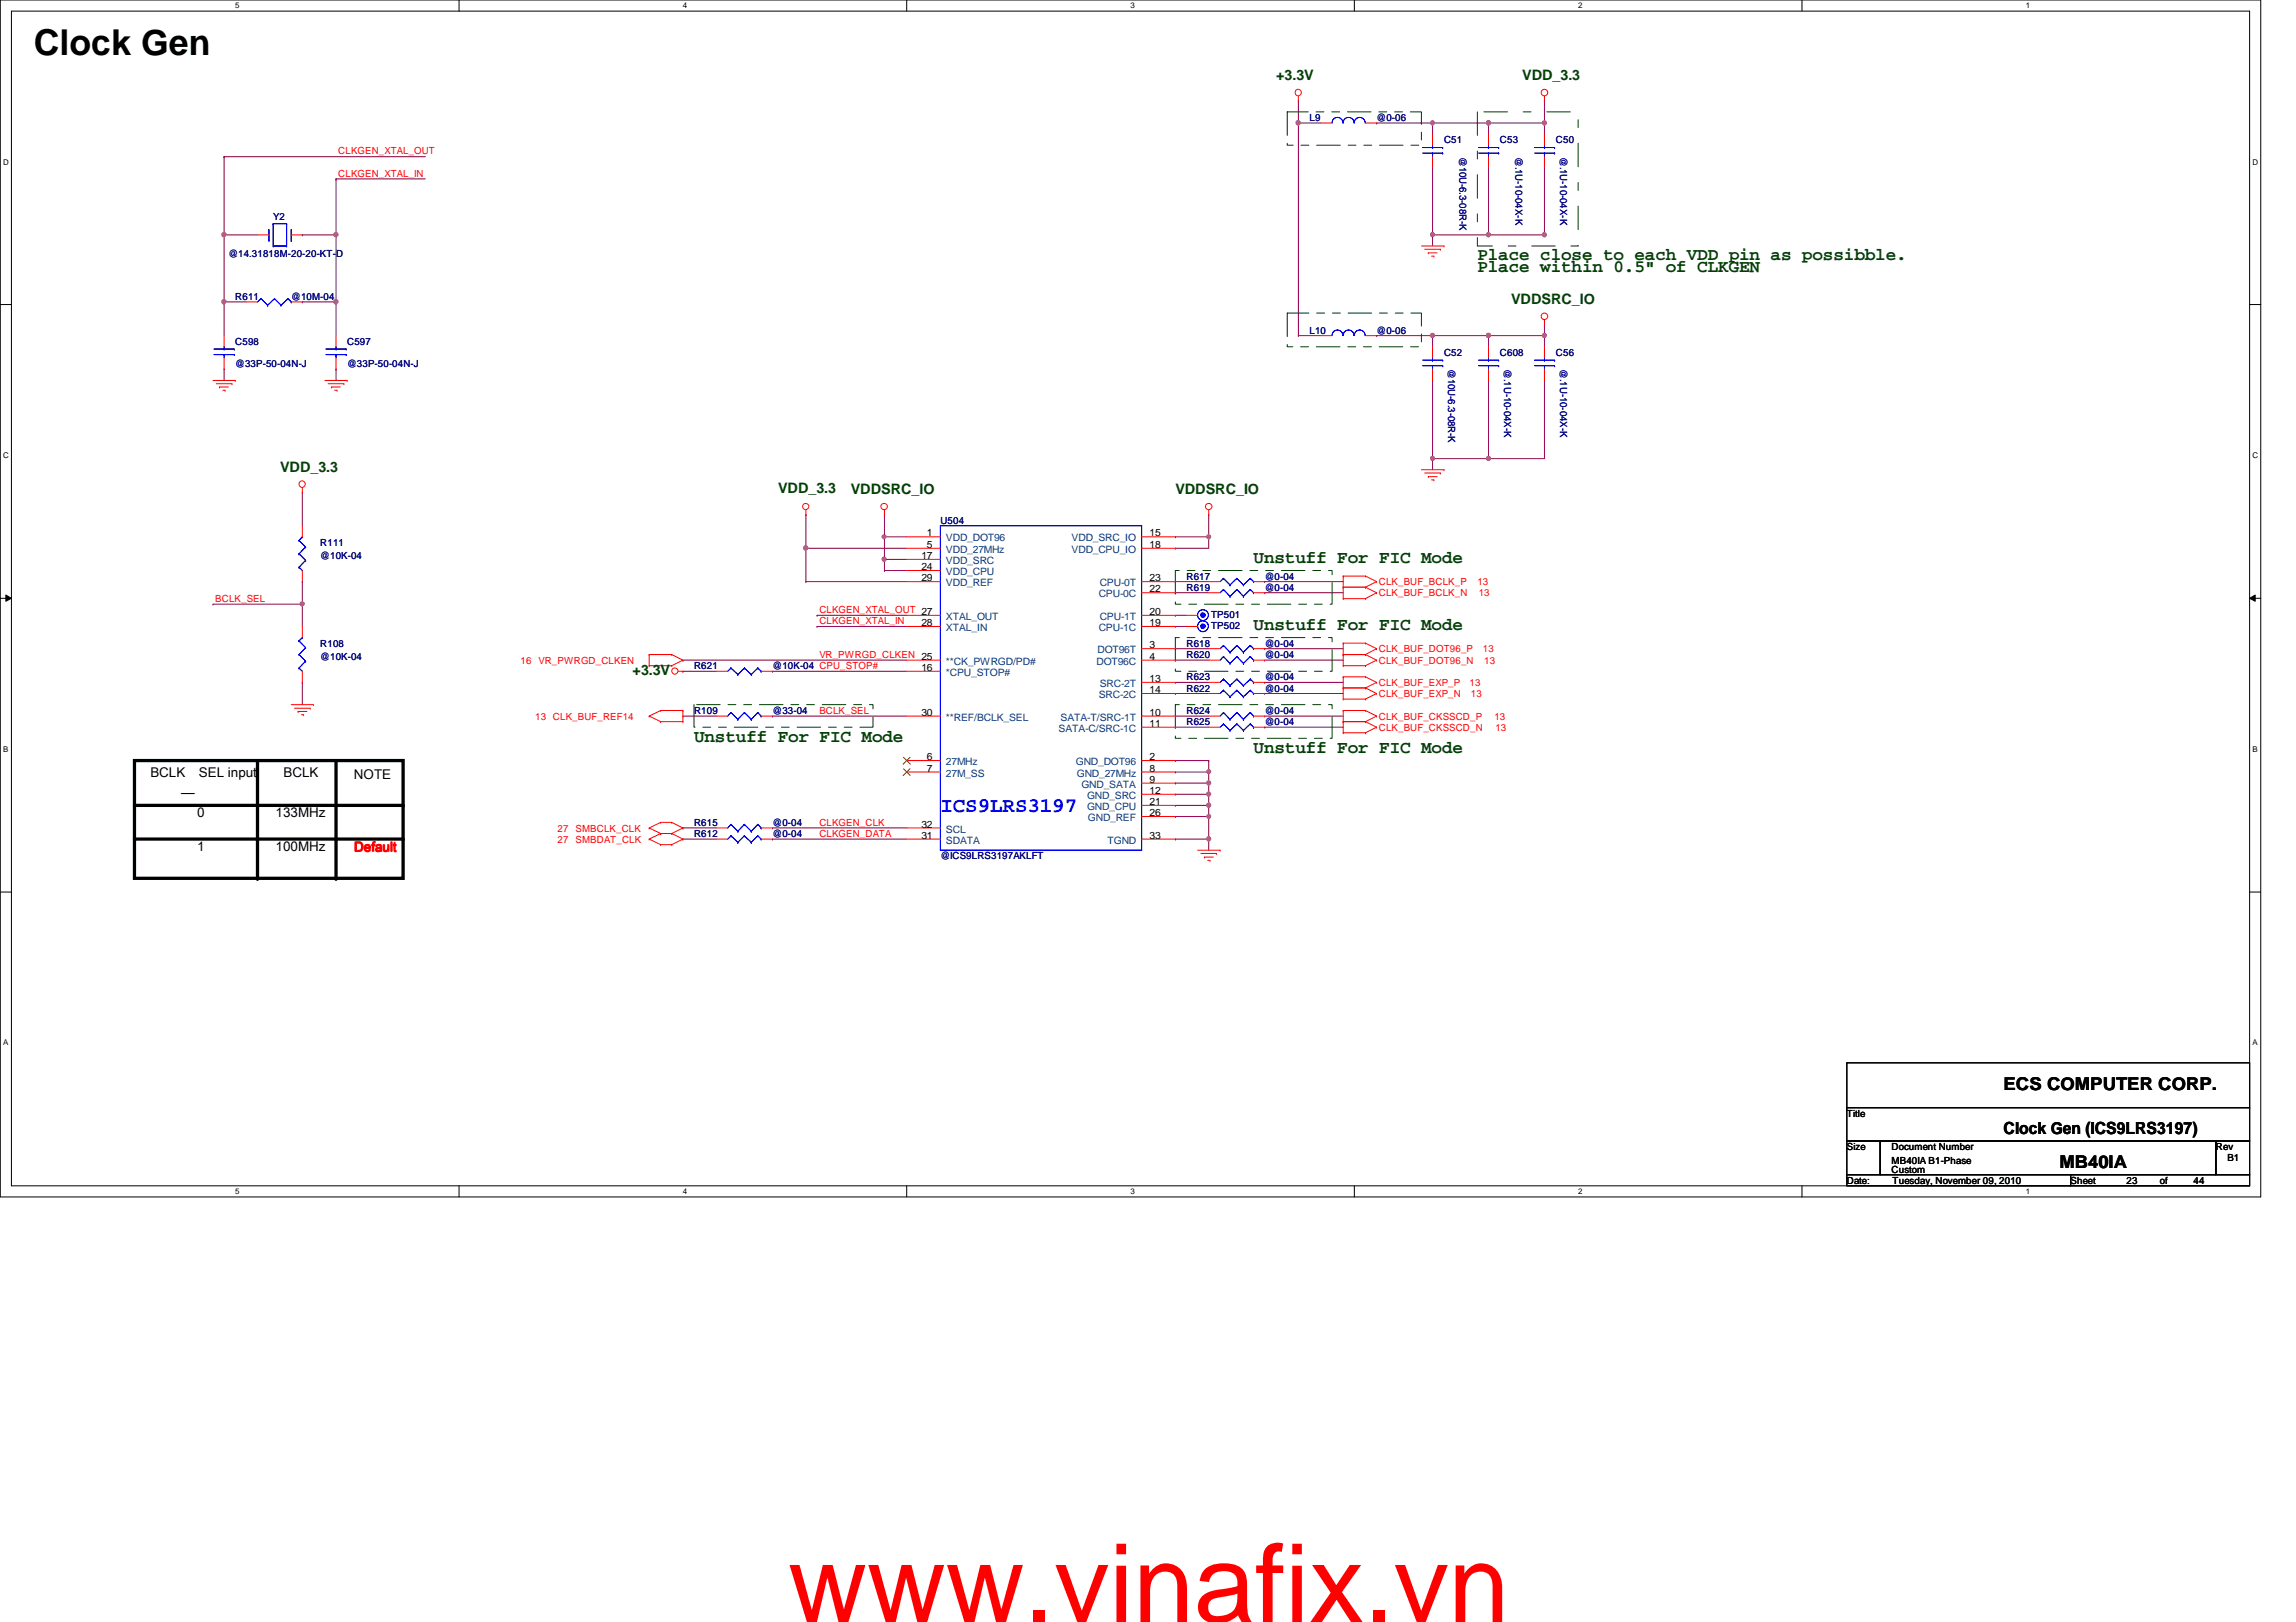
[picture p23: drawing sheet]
<svg xmlns="http://www.w3.org/2000/svg" width="297mm" height="210mm" viewBox="0 0 297 210" stroke-linecap="round" stroke-linejoin="round" font-family="sans-serif">
<defs><g id="words">
<text font-size="14.1" fill="#f00" x="102" y="209.9">www.vinafix.vn</text>
<text font-size="4.6" x="4.4" y="7.2">Clock Gen</text>
<text font-size="2.7" fill="#00f" x="121.7" y="105.1">ICS9LRS3197</text>
<g font-size="2.3" fill="#004000">
<text x="191.1" y="35.1">Place within 0.5&quot; of CLKGEN</text>
<text x="191.1" y="33.7">Place close to each VDD pin as possibble.</text>
<text x="162.2" y="72.8">Unstuff For FIC Mode</text>
<text x="162.2" y="81.5">Unstuff For FIC Mode</text>
<text x="89.8" y="96">Unstuff For FIC Mode</text>
<text x="162.2" y="97.4">Unstuff For FIC Mode</text>
</g>
<g font-size="2.3">
<text x="259.2" y="141.1">ECS COMPUTER CORP.</text>
<text x="266.4" y="151.2">MB40IA</text>
</g>
<text font-size="2.2" x="259.2" y="146.8">Clock Gen (ICS9LRS3197)</text>
<g font-size="1.9" fill="#004000">
<text x="165.1" y="10.4">+3.3V</text>
<text x="196.9" y="10.4">VDD_3.3</text>
<text x="195.5" y="39.3">VDDSRC_IO</text>
<text x="36.2" y="61">VDD_3.3</text>
<text x="100.7" y="63.8">VDD_3.3</text>
<text x="110.1" y="63.9">VDDSRC_IO</text>
<text x="152.1" y="63.9">VDDSRC_IO</text>
<text x="81.8" y="87.4">+3.3V</text>
</g>
<g font-size="1.7">
<text x="19.4" y="100.6">BCLK</text>
<text x="25.7" y="100.6">SEL input</text>
<text x="36.7" y="100.6">BCLK</text>
<text x="45.8" y="100.8">NOTE</text>
<text x="25" y="102.8" transform="rotate(-90 25 102.8)">_</text>
<text x="25.5" y="105.8">0</text>
<text x="35.7" y="105.8">1</text>
<text x="36.6" y="105.8">33MHz</text>
<text x="25.5" y="110.2">1</text>
<text x="35.7" y="110.2">1</text>
<text x="36.6" y="110.2">00MHz</text>
</g>
<text font-size="1.7" fill="#f00" x="45.8" y="110.2">Default</text>
<g font-size="1.3" fill="#000080">
<text x="169.4" y="15.7">L9</text>
<text x="178.1" y="15.7">@0-06</text>
<text x="186.8" y="18.5">C51</text>
<text x="188.8" y="20.3" transform="rotate(90 188.8 20.3)">@10U-6.3-08R-K</text>
<text x="194.1" y="18.5">C53</text>
<text x="196" y="20.3" transform="rotate(90 196 20.3)">@.1U-10-04X-K</text>
<text x="201.3" y="18.5">C50</text>
<text x="201.8" y="20.3" transform="rotate(90 201.8 20.3)">@.1U-10-04X-K</text>
<text x="35.3" y="28.4">Y2</text>
<text x="29.5" y="33.3">@14.31818M-20-20-KT-D</text>
<text x="30.4" y="38.8">R611</text>
<text x="37.7" y="38.8">@10M-04</text>
<text x="30.4" y="44.6">C598</text>
<text x="30.4" y="47.5">@33P-50-04N-J</text>
<text x="44.9" y="44.6">C597</text>
<text x="44.9" y="47.5">@33P-50-04N-J</text>
<text x="169.4" y="43.2">L10</text>
<text x="178.1" y="43.2">@0-06</text>
<text x="186.8" y="46.1">C52</text>
<text x="187.4" y="47.8" transform="rotate(90 187.4 47.8)">@10U-6.3-08R-K</text>
<text x="194.1" y="46.1">C608</text>
<text x="194.6" y="47.8" transform="rotate(90 194.6 47.8)">@.1U-10-04X-K</text>
<text x="201.3" y="46.1">C56</text>
<text x="201.8" y="47.8" transform="rotate(90 201.8 47.8)">@.1U-10-04X-K</text>
<text x="41.4" y="70.7">R111</text>
<text x="121.7" y="67.8">U504</text>
<text x="41.4" y="72.4">@10K-04</text>
<text x="153.5" y="76.5">R619</text>
<text x="153.5" y="75">R617</text>
<text x="163.6" y="76.5">@0-04</text>
<text x="163.6" y="75">@0-04</text>
<text x="41.4" y="83.7">R108</text>
<text x="153.5" y="83.7">R618</text>
<text x="156.7" y="79.9">TP501</text>
<text x="156.7" y="81.4">TP502</text>
<text x="163.6" y="83.7">@0-04</text>
<text x="41.4" y="85.4">@10K-04</text>
<text x="89.8" y="86.6">R621</text>
<text x="99.9" y="86.6">@10K-04 CPU_STOP#</text>
<text x="153.5" y="89.5">R622</text>
<text x="153.5" y="85.1">R620</text>
<text x="153.5" y="88.1">R623</text>
<text x="163.6" y="89.5">@0-04</text>
<text x="163.6" y="85.1">@0-04</text>
<text x="163.6" y="88.1">@0-04</text>
<text x="89.8" y="92.4">R109</text>
<text x="99.9" y="92.4">@33-04</text>
<text x="153.5" y="93.9">R625</text>
<text x="153.5" y="92.4">R624</text>
<text x="163.6" y="93.9">@0-04</text>
<text x="163.6" y="92.4">@0-04</text>
<text x="89.8" y="106.8">R615</text>
<text x="99.9" y="106.8">@0-04</text>
<text x="89.8" y="108.3">R612</text>
<text x="99.9" y="108.3">@0-04</text>
<text x="121.7" y="111.2">@ICS9LRS3197AKLFT</text>
</g>
<g font-size="1.3" fill="#f00">
<text x="43.8" y="20">CLKGEN_XTAL_OUT</text>
<text x="43.8" y="22.9">CLKGEN_XTAL_IN</text>
<text x="27.9" y="77.9">BCLK_SEL</text>
<text x="178.4" y="77.2">CLK_BUF_BCLK_N</text>
<text x="178.4" y="75.7">CLK_BUF_BCLK_P</text>
<text x="191.1" y="75.7">13</text>
<text x="191.3" y="77.2">13</text>
<text x="106" y="79.3">CLKGEN_XTAL_OUT 27</text>
<text x="106" y="80.8">CLKGEN_XTAL_IN</text>
<text x="67.3" y="85.9">16</text>
<text x="69.7" y="85.9">VR_PWRGD_CLKEN</text>
<text x="106" y="85.1">VR_PWRGD_CLKEN 25</text>
<text x="178.4" y="84.4">CLK_BUF_DOT96_P</text>
<text x="178.4" y="85.9">CLK_BUF_DOT96_N</text>
<text x="178.4" y="88.8">CLK_BUF_EXP_P</text>
<text x="190.1" y="88.8">13</text>
<text x="191.9" y="84.4">13</text>
<text x="192" y="85.9">13</text>
<text x="69.3" y="93.1">13 CLK_BUF_REF14</text>
<text x="106" y="92.4">BCLK_SEL</text>
<text x="178.4" y="93.1">CLK_BUF_CKSSCD_P</text>
<text x="178.4" y="94.6">CLK_BUF_CKSSCD_N</text>
<text x="178.4" y="90.2">CLK_BUF_EXP_N</text>
<text x="190.3" y="90.2">13</text>
<text x="193.3" y="93.1">13</text>
<text x="193.5" y="94.6">13</text>
<text x="72.1" y="107.6">27</text>
<text x="74.5" y="107.6">SMBCLK_CLK</text>
<text x="106" y="106.8">CLKGEN_CLK</text>
<text x="72.1" y="109.1">27</text>
<text x="74.5" y="109.1">SMBDAT_CLK</text>
<text x="106" y="108.3">CLKGEN_DATA</text>
</g>
<g font-size="1.3">
<text x="119.9" y="69.4">1</text>
<text x="119.9" y="70.9">5</text>
<text x="148.7" y="69.4">15</text>
<text x="148.7" y="70.9">18</text>
<text x="119.2" y="72.3">17</text>
<text x="119.2" y="73.8">24</text>
<text x="119.2" y="75.2">29</text>
<text x="148.7" y="75.2">23</text>
<text x="148.7" y="76.7">22</text>
<text x="119.2" y="81">28</text>
<text x="148.7" y="79.6">20</text>
<text x="148.7" y="81">19</text>
<text x="148.7" y="83.9">3</text>
<text x="119.2" y="86.8">16</text>
<text x="148.7" y="85.4">4</text>
<text x="148.7" y="89.7">14</text>
<text x="148.7" y="88.3">13</text>
<text x="119.2" y="92.6">30</text>
<text x="148.7" y="94.1">11</text>
<text x="148.7" y="92.6">10</text>
<text x="119.9" y="98.4">6</text>
<text x="119.9" y="99.9">7</text>
<text x="148.7" y="98.4">2</text>
<text x="148.7" y="99.9">8</text>
<text x="148.7" y="101.3">9</text>
<text x="119.2" y="107.1">32</text>
<text x="148.7" y="102.7">12</text>
<text x="148.7" y="104.2">21</text>
<text x="148.7" y="105.6">26</text>
<text x="119.2" y="108.5">31</text>
<text x="148.7" y="108.5">33</text>
<text x="238.9" y="144.5">Title</text>
<text x="238.9" y="148.8">Size</text>
<text x="244.7" y="148.8">Document Number</text>
<text x="286.7" y="148.8">Rev</text>
<text x="238.9" y="153.2">Date:</text>
<text x="244.7" y="151.8">Custom</text>
<text x="244.7" y="150.6">MB40IA B1-Phase</text>
<text x="244.9" y="153.2">Tuesday, November 09, 2010</text>
<text x="267.9" y="153.2">Sheet</text>
<text x="275.1" y="153.2">23</text>
<text x="279.4" y="153.2">of</text>
<text x="283.8" y="153.2">44</text>
<text x="288.2" y="150.3">B1</text>
</g>
<g font-size="1.3" fill="#004080">
<text x="122.4" y="70.1">VDD_DOT96</text>
<text x="122.4" y="71.5">VDD_27MHz</text>
<text x="138.6" y="70.1">VDD_SRC_IO</text>
<text x="138.6" y="71.5">VDD_CPU_IO</text>
<text x="122.4" y="73">VDD_SRC</text>
<text x="122.4" y="74.4">VDD_CPU</text>
<text x="122.4" y="75.9">VDD_REF</text>
<text x="142.2" y="77.3">CPU-0C</text>
<text x="142.3" y="75.9">CPU-0T</text>
<text x="122.4" y="80.2">XTAL_OUT</text>
<text x="122.4" y="81.7">XTAL_IN</text>
<text x="142.2" y="81.7">CPU-1C</text>
<text x="142.3" y="80.2">CPU-1T</text>
<text x="122.4" y="86">**CK_PWRGD/PD#</text>
<text x="122.4" y="87.5">*CPU_STOP#</text>
<text x="141.9" y="86">DOT96C</text>
<text x="142" y="84.5">DOT96T</text>
<text x="142.3" y="88.9">SRC-2T</text>
<text x="122.4" y="93.3">**REF/BCLK_SEL</text>
<text x="136.9" y="94.7">SATA-C/SRC-1C</text>
<text x="137.2" y="93.3">SATA-T/SRC-1T</text>
<text x="142.2" y="90.3">SRC-2C</text>
<text x="122.4" y="99">27MHz</text>
<text x="122.4" y="100.5">27M_SS</text>
<text x="139.2" y="99">GND_DOT96</text>
<text x="139.3" y="100.5">GND_27MHz</text>
<text x="139.9" y="101.9">GND_SATA</text>
<text x="122.4" y="107.7">SCL</text>
<text x="140.6" y="103.4">GND_SRC</text>
<text x="140.6" y="104.8">GND_CPU</text>
<text x="140.8" y="106.3">GND_REF</text>
<text x="122.4" y="109.2">SDATA</text>
<text x="143.3" y="109.2">TGND</text>
</g>
<g font-size="1">
<text x="30.4" y="1.1">5</text>
<text x="88.3" y="1.1">4</text>
<text x="146.3" y="1.1">3</text>
<text x="204.2" y="1.1">2</text>
<text x="262.1" y="1.1">1</text>
<text x=".4" y="21.3">D</text>
<text x="291.4" y="21.3">D</text>
<text x=".4" y="59.3">C</text>
<text x="291.4" y="59.3">C</text>
<text x=".4" y="97.3">B</text>
<text x="291.4" y="97.3">B</text>
<text x=".4" y="135.3">A</text>
<text x="291.4" y="135.3">A</text>
<text x="30.4" y="154.5">5</text>
<text x="88.3" y="154.5">4</text>
<text x="146.3" y="154.5">3</text>
<text x="204.2" y="154.5">2</text>
<text x="262.1" y="154.5">1</text>
</g>
</g></defs>
<path d="M0 0h292.5v154.9h-292.5zM1.5 1.4h289.5v152.1h-289.5z" fill="none" stroke="#000" stroke-width=".13"/>
<g fill="#fff">
<path d="M30.4 .2h.6v1.1h-.6z"/>
<path d="M30.4 153.6h.6v1.2h-.6z"/>
</g>
<path d="M59.4 0v1.4M59.4 153.5v1.4" fill="none" stroke="#000" stroke-width=".13"/>
<g fill="#fff">
<path d="M88.3 .2h.6v1.1h-.6z"/>
<path d="M88.3 153.6h.6v1.2h-.6z"/>
</g>
<path d="M117.3 0v1.4M117.3 153.5v1.4" fill="none" stroke="#000" stroke-width=".13"/>
<g fill="#fff">
<path d="M146.3 .2h.5v1.1h-.5z"/>
<path d="M146.3 153.6h.5v1.2h-.5z"/>
</g>
<path d="M175.2 0v1.4M175.2 153.5v1.4" fill="none" stroke="#000" stroke-width=".13"/>
<g fill="#fff">
<path d="M204.2 .2h.5v1.1h-.5z"/>
<path d="M204.2 153.6h.5v1.2h-.5z"/>
</g>
<path d="M233.1 0v1.4M233.1 153.5v1.4" fill="none" stroke="#000" stroke-width=".13"/>
<g fill="#fff">
<path d="M262.1 .2h.5v1.1h-.5z"/>
<path d="M262.1 153.6h.5v1.2h-.5z"/>
<path d="M.4 20.4h.7v1.1h-.7z"/>
<path d="M291.4 20.4h.7v1.1h-.7z"/>
<path d="M.4 58.4h.7v1.1h-.7z"/>
<path d="M291.4 58.4h.7v1.1h-.7z"/>
</g>
<path d="M0 39.4h1.5M291 39.4h1.5" fill="none" stroke="#000" stroke-width=".13"/>
<g fill="#fff">
<path d="M.4 96.4h.7v1.1h-.7z"/>
<path d="M291.4 96.4h.7v1.1h-.7z"/>
</g>
<path d="M0 77.4h1.5M.8 77l.7 .4-.7 .4zM291 77.4l.8-.4v.8zM291 77.4h1.5" fill="none" stroke="#000" stroke-width=".13"/>
<path d="M.8 77l.7 .4-.7 .4zM291 77.4l.8-.4v.8z" fill="#000"/>
<g fill="#fff">
<path d="M.4 134.4h.7v1.2h-.7z"/>
<path d="M291.4 134.4h.7v1.2h-.7z"/>
</g>
<path d="M0 115.4h1.5M291 115.4h1.5" fill="none" stroke="#000" stroke-width=".13"/>
<g fill="none" stroke="#800040" stroke-width=".13">
<path d="M152.1 75.3h.1M152.1 76.7h.1M152.1 71h.1M152.1 75.3h4.3M152.1 76.7h4.3M156.4 69.5h.1M156.4 69.5v1.5h-4.3M88.3 92.7h.1M88.3 92.7h4.4M152.1 81.1h.1M152.1 81.1h1.4M163.6 94.1h.1"/>
<path d="M163.6 94.1h10.2M88.3 107.1h.1M88.3 108.6h.1M88.3 107.1h4.4M88.3 108.6h4.4M99.9 107.1h.1M99.9 108.6h.1M99.9 107.1h17.4M99.9 108.6h17.4"/>
</g>
<circle cx="156.4" cy="69.5" r=".26" fill="#f0f"/>
<circle cx="156.4" cy="69.5" r=".26" fill="none" stroke="#f0f" stroke-width=".13"/>
<path d="M152.1 69.5h.1M156.4 66.6h.1M156.4 66.6v2.9h-4.3M156.4 108.6h.1M156.4 108.6v1.4" fill="none" stroke="#800040" stroke-width=".13"/>
<circle cx="156.4" cy="108.6" r=".27" fill="#f0f"/>
<circle cx="156.4" cy="108.6" r=".27" fill="none" stroke="#f0f" stroke-width=".13"/>
<g fill="none" stroke="#800040" stroke-width=".13">
<path d="M105.7 79.6h.1M105.7 79.6h11.6M105.7 81.1h.1M105.7 81.1h11.6M152.1 83.9h.1M152.1 85.4h.1M152.1 98.4h.1M152.1 88.3h.1M152.1 99.9h.1M152.1 89.7h.1M152.1 83.9h4.3M152.1 85.4h4.3"/>
<path d="M152.1 98.4h4.3M152.1 88.3h4.3M152.1 99.9h4.3M152.1 89.7h4.3M156.4 98.4h.1M156.4 99.9h.1M156.4 98.4v2.9h-4.3M163.6 85.4h.1M163.6 83.9h.1M163.6 83.9h10.2M163.6 85.4h10.2M152.1 101.3h.1"/>
</g>
<circle cx="156.4" cy="99.9" r=".26" fill="#f0f"/>
<circle cx="156.4" cy="99.9" r=".26" fill="none" stroke="#f0f" stroke-width=".13"/>
<path d="M152.1 92.7h.1M152.1 92.7h4.3M152.1 102.8h.1M156.4 101.3h.1M156.4 101.3v1.5h-4.3" fill="none" stroke="#800040" stroke-width=".13"/>
<circle cx="156.4" cy="101.3" r=".27" fill="#f0f"/>
<circle cx="156.4" cy="101.3" r=".27" fill="none" stroke="#f0f" stroke-width=".13"/>
<path d="M152.1 94.1h.1M152.1 94.1h4.3M152.1 104.2h.1M156.4 102.8h.1M156.4 102.8v1.4h-4.3" fill="none" stroke="#800040" stroke-width=".13"/>
<circle cx="156.4" cy="102.8" r=".27" fill="#f0f"/>
<circle cx="156.4" cy="102.8" r=".27" fill="none" stroke="#f0f" stroke-width=".13"/>
<path d="M156.4 105.7h.1M156.4 105.7v2.9" fill="none" stroke="#800040" stroke-width=".13"/>
<circle cx="156.4" cy="105.7" r=".26" fill="#f0f"/>
<circle cx="156.4" cy="105.7" r=".26" fill="none" stroke="#f0f" stroke-width=".13"/>
<g fill="none" stroke="#800040" stroke-width=".13">
<path d="M104.3 71h.1M104.3 71v4.3M163.6 75.3h.1M163.6 76.7h.1M163.6 75.3h10.2M163.6 76.7h10.2M88.3 85.4h.1M88.3 85.4h29M99.9 86.9h.1M99.9 86.9h17.4M152.1 105.7h.1M152.1 108.6h.1"/>
<path d="M152.1 105.7h4.3M152.1 108.6h4.3"/>
</g>
<circle cx="104.2" cy="70.9" r=".27" fill="#f0f"/>
<circle cx="104.2" cy="70.9" r=".27" fill="none" stroke="#f0f" stroke-width=".13"/>
<path d="M114.4 73.8h.1M114.4 72.4h.1M114.4 73.8h2.9M114.4 72.4v1.4" fill="none" stroke="#800040" stroke-width=".13"/>
<circle cx="114.4" cy="72.4" r=".27" fill="#f0f"/>
<circle cx="114.4" cy="72.4" r=".27" fill="none" stroke="#f0f" stroke-width=".13"/>
<path d="M114.4 72.4h.1M114.4 69.5h.1M114.4 72.4h2.9M114.4 69.5v2.9" fill="none" stroke="#800040" stroke-width=".13"/>
<circle cx="114.4" cy="69.5" r=".26" fill="#f0f"/>
<circle cx="114.4" cy="69.5" r=".26" fill="none" stroke="#f0f" stroke-width=".13"/>
<g fill="none" stroke="#800040" stroke-width=".13">
<path d="M43.5 39.1h.1M43.5 39.1v4.3M185.3 21.7h.1M185.3 21.7v8.7M29 47.8h.1M29 47.8v1.4M43.5 47.8h.1M43.5 47.8v1.4M104.3 75.3h.1M104.3 71h.1M104.3 75.3h13M104.3 71h13"/>
<path d="M114.4 66.6h.1M114.4 69.5h.1M114.4 66.6v2.9M114.4 69.5h2.9M152.1 79.6h.1M152.1 79.6h1.4M88.3 86.9h.1M88.3 86.9h4.4M99.9 92.7h.1M99.9 92.7h17.4M163.6 88.3h.1M163.6 89.7h.1"/>
<path d="M163.6 92.7h.1M163.6 92.7h10.2M163.6 88.3h10.2M163.6 89.7h10.2"/>
</g>
<circle cx="43.4" cy="39" r=".29" fill="#f0f"/>
<circle cx="43.4" cy="39" r=".29" fill="none" stroke="#f0f" stroke-width=".13"/>
<path d="M29 39.1h.1M29 39.1h2.9M39.1 39.1h.1M39.1 39.1h4.4" fill="none" stroke="#800040" stroke-width=".13"/>
<circle cx="29" cy="39" r=".29" fill="#f0f"/>
<circle cx="29" cy="39" r=".29" fill="none" stroke="#f0f" stroke-width=".13"/>
<path d="M29 30.4h.1M29 39.1h.1M29 20.3h.1M29 30.4h4.3M29 20.3v10.1M29 39.1v4.3M29 20.3h26M43.5 23.2h.1M43.5 30.4h.1M43.5 23.2h11.5M43.5 23.2v15.9" fill="none" stroke="#800040" stroke-width=".13"/>
<circle cx="43.4" cy="30.4" r=".29" fill="#f0f"/>
<circle cx="43.4" cy="30.4" r=".29" fill="none" stroke="#f0f" stroke-width=".13"/>
<path d="M29 30.4h.1M29 30.4v8.7" fill="none" stroke="#800040" stroke-width=".13"/>
<circle cx="29" cy="30.4" r=".29" fill="#f0f"/>
<circle cx="29" cy="30.4" r=".29" fill="none" stroke="#f0f" stroke-width=".13"/>
<path d="M185.3 30.4h.1M185.3 30.4h7.3" fill="none" stroke="#800040" stroke-width=".13"/>
<circle cx="185.3" cy="30.4" r=".27" fill="#f0f"/>
<circle cx="185.3" cy="30.4" r=".27" fill="none" stroke="#f0f" stroke-width=".13"/>
<path d="M168 15.9h.1M168 15.9v27.5M185.3 30.4h.1M185.3 30.4v1.4" fill="none" stroke="#800040" stroke-width=".13"/>
<circle cx="167.9" cy="15.9" r=".29" fill="#f0f"/>
<circle cx="167.9" cy="15.9" r=".29" fill="none" stroke="#f0f" stroke-width=".13"/>
<path d="M199.8 15.9h.1M199.8 15.9v1.5M192.6 21.7h.1M192.6 21.7v8.7" fill="none" stroke="#800040" stroke-width=".13"/>
<circle cx="192.6" cy="30.4" r=".27" fill="#f0f"/>
<circle cx="192.6" cy="30.4" r=".27" fill="none" stroke="#f0f" stroke-width=".13"/>
<path d="M192.6 15.9h.1M192.6 15.9h7.2" fill="none" stroke="#800040" stroke-width=".13"/>
<circle cx="199.8" cy="15.9" r=".27" fill="#f0f"/>
<circle cx="199.8" cy="15.9" r=".27" fill="none" stroke="#f0f" stroke-width=".13"/>
<circle cx="192.6" cy="15.9" r=".27" fill="#f0f"/>
<circle cx="192.6" cy="15.9" r=".27" fill="none" stroke="#f0f" stroke-width=".13"/>
<path d="M168 15.9h.1M168 15.9h2.9M192.6 15.9h.1M192.6 15.9v1.5M199.8 21.7h.1M199.8 21.7v8.7" fill="none" stroke="#800040" stroke-width=".13"/>
<circle cx="199.8" cy="30.4" r=".27" fill="#f0f"/>
<circle cx="199.8" cy="30.4" r=".27" fill="none" stroke="#f0f" stroke-width=".13"/>
<path d="M185.3 15.9h.1M185.3 15.9v1.5" fill="none" stroke="#800040" stroke-width=".13"/>
<circle cx="185.3" cy="15.9" r=".27" fill="#f0f"/>
<circle cx="185.3" cy="15.9" r=".27" fill="none" stroke="#f0f" stroke-width=".13"/>
<path d="M192.6 30.4h.1M192.6 30.4h7.2M168 43.4h.1M168 43.4h2.9M192.6 59.4h.1M192.6 59.4h7.2" fill="none" stroke="#800040" stroke-width=".13"/>
<circle cx="192.6" cy="59.3" r=".27" fill="#f0f"/>
<circle cx="192.6" cy="59.3" r=".27" fill="none" stroke="#f0f" stroke-width=".13"/>
<path d="M185.3 43.4h.1M185.3 59.4h.1M185.3 49.2h.1M185.3 43.4v1.5M185.3 49.2v11.6M192.6 43.4h.1M192.6 49.2h.1M192.6 43.4v1.5M192.6 49.2v10.2h-7.3M199.8 42h.1M199.8 42v1.4" fill="none" stroke="#800040" stroke-width=".13"/>
<circle cx="185.3" cy="59.3" r=".27" fill="#f0f"/>
<circle cx="185.3" cy="59.3" r=".27" fill="none" stroke="#f0f" stroke-width=".13"/>
<path d="M199.8 49.2h.1M199.8 43.4h.1M199.8 43.4v1.5M199.8 49.2v10.2M27.6 78.2h.1M27.6 78.2h11.5M39.1 78.2h.1M39.1 63.7h.1M39.1 63.7v4.3M39.1 78.2v2.9M39.1 88.3h.1M39.1 88.3v2.9" fill="none" stroke="#800040" stroke-width=".13"/>
<circle cx="39.1" cy="78.1" r=".27" fill="#f0f"/>
<circle cx="39.1" cy="78.1" r=".27" fill="none" stroke="#f0f" stroke-width=".13"/>
<path d="M39.1 75.3h.1M39.1 75.3v2.9M156.4 104.2h.1M156.4 104.2v1.5" fill="none" stroke="#800040" stroke-width=".13"/>
<circle cx="156.4" cy="104.2" r=".27" fill="#f0f"/>
<circle cx="156.4" cy="104.2" r=".27" fill="none" stroke="#f0f" stroke-width=".13"/>
<path d="M104.3 66.6h.1M104.3 66.6v4.4" fill="none" stroke="#800040" stroke-width=".13"/>
<circle cx="104.2" cy="70.9" r=".27" fill="#f0f"/>
<circle cx="104.2" cy="70.9" r=".27" fill="none" stroke="#f0f" stroke-width=".13"/>
<path d="M185.3 15.9h.1M185.3 15.9h7.3" fill="none" stroke="#800040" stroke-width=".13"/>
<circle cx="192.6" cy="15.9" r=".27" fill="#f0f"/>
<circle cx="192.6" cy="15.9" r=".27" fill="none" stroke="#f0f" stroke-width=".13"/>
<path d="M178.1 15.9h.1M178.1 15.9h7.2M192.6 43.4h.1M192.6 43.4h7.2" fill="none" stroke="#800040" stroke-width=".13"/>
<circle cx="199.8" cy="43.4" r=".27" fill="#f0f"/>
<circle cx="199.8" cy="43.4" r=".27" fill="none" stroke="#f0f" stroke-width=".13"/>
<circle cx="192.6" cy="43.4" r=".27" fill="#f0f"/>
<circle cx="192.6" cy="43.4" r=".27" fill="none" stroke="#f0f" stroke-width=".13"/>
<path d="M185.3 43.4h.1M185.3 43.4h7.3" fill="none" stroke="#800040" stroke-width=".13"/>
<circle cx="192.6" cy="43.4" r=".27" fill="#f0f"/>
<circle cx="192.6" cy="43.4" r=".27" fill="none" stroke="#f0f" stroke-width=".13"/>
<circle cx="185.3" cy="43.4" r=".27" fill="#f0f"/>
<circle cx="185.3" cy="43.4" r=".27" fill="none" stroke="#f0f" stroke-width=".13"/>
<path d="M168 13h.1M168 13v2.9M199.8 13h.1M199.8 13v2.9M39.1 30.4h.1M39.1 30.4h4.4M178.1 43.4h.1M178.1 43.4h7.2" fill="none" stroke="#800040" stroke-width=".13"/>
<g fill="none" stroke="#f00" stroke-width=".13">
<path d="M168 13h.1M168 12.4v.6M185.3 17.4v1.4M192.6 17.4v1.4M199.8 13h.1M199.8 12.4v.6M199.8 17.4v1.4M31.9 39.1h1.4M37.7 39.1h1.4M183.9 31.8h2.9M184.3 32.3h2M184.8 32.7h.1"/>
<path d="M184.8 32.7h1.1M185.2 33.1h.3M185.3 20.3v1.4M185.5 33.1h.1M186.3 32.3h.1M186.8 31.8h.1M192.6 20.3v1.4M199.8 20.3v1.4M27.6 49.2h2.8M28 49.7h2M28.4 50.1h.1M28.4 50.1h1.1"/>
<path d="M28.8 50.5h.3M29 43.4v1.5M29 46.3v1.5M29.1 50.5h.1M30 49.7h.1M30.4 49.2h.1M42 49.2h2.9M42.5 49.7h2M42.9 50.1h.1M42.9 50.1h1.1M43.3 50.5h.3M43.5 43.4v1.5"/>
<path d="M43.5 46.3v1.5M43.6 50.5h.1M44.5 49.7h.1M44.9 49.2h.1M170.9 43.4h1.4M176.7 43.4h1.4M192.6 44.9v1.4M192.6 47.8v1.4M199.8 42h.1M199.8 41.4v.6M199.8 44.9v1.4M199.8 47.8v1.4"/>
<path d="M39.1 63.7h.1M39.1 63.1v.6M39.1 68v1.5M39.1 73.8v1.5M104.3 66.6h.1M104.3 66v.6M114.4 66.6h.1M114.4 66v.6M117.3 69.5h4.4M117.3 71h4.4M117.3 72.4h4.4M117.3 73.8h4.4"/>
<path d="M117.3 75.3h4.4M117.3 79.6h4.4M147.7 69.5h4.4M147.7 71h4.4M147.7 75.3h4.4M147.7 79.6h4.4M147.7 76.7h4.4M156.4 66.6h.1M156.4 66v.6M156.4 75.3h1.5M156.4 76.7h1.5M162.2 75.3h1.4"/>
<path d="M162.2 76.7h1.4M173.8 77.5h.1M173.8 76h.1M173.8 74.5h.1M173.8 76h2.9M173.8 77.5h2.9M173.8 74.5v3M173.8 74.5h2.9M176.7 76h.1M176.7 77.5h.1M176.7 74.5h.1M176.7 76l1.4 .7"/>
<path d="M176.7 74.5l1.4 .8M178.1 76.7h.1M178.1 75.3h.1M178.1 76.7l-1.4 .8M178.1 75.3l-1.4 .7M183.9 60.8h2.9M184.3 61.2h2M184.8 61.7h.1M184.8 61.7h1.1M185.2 62.1h.3M185.5 62.1h.1M186.3 61.2h.1"/>
<path d="M186.8 60.8h.1M37.7 91.2h2.9M38.1 91.7h2M38.6 92.1h.1M38.6 92.1h1.1M39 92.5h.3M39.3 92.5h.1M40.1 91.7h.1M40.6 91.2h.1M84 92.7h.1M84 86.1h.1M84 84.7h.1"/>
<path d="M84 92.7l1.5 .7M84 84.7h2.9M84 86.1h2.9M84 84.7v1.4M85.5 93.4h.1M85.5 91.9h.1M85.5 93.4h2.8M85.5 91.9l-1.5 .8M85.5 91.9h2.8M86.9 84.7h.1M86.9 86.1h.1M86.9 84.7l1.4 .7"/>
<path d="M87.8 86.9h.5M88.3 91.9h.1M88.3 93.4h.1M88.3 85.4h.1M88.3 86.9h.1M88.3 91.9v1.5M88.3 85.4l-1.4 .7M92.7 92.7h1.4M98.5 92.7h1.4M117.3 86.9h4.4M117.3 81.1h4.4M117.3 85.4h4.4"/>
<path d="M117.3 92.7h4.4M117.3 98.4h4.4M117.3 99.9h4.4M147.7 94.1h4.4M147.7 89.7h4.4M147.7 81.1h4.4M147.7 85.4h4.4M147.7 92.7h4.4M147.7 98.4h4.4M147.7 99.9h4.4M147.7 83.9h4.4M147.7 88.3h4.4"/>
<path d="M156.4 94.1h1.5M156.4 89.7h1.5M156.4 85.4h1.5M156.4 83.9h1.5M162.2 94.1h1.4M162.2 89.7h1.4M162.2 85.4h1.4M162.2 83.9h1.4M173.8 84.7h.1M173.8 83.2h.1M173.8 86.1h.1M173.8 93.4h.1"/>
<path d="M173.8 91.9h.1M173.8 94.8h.1M173.8 90.5h.1M173.8 89h.1M173.8 87.6h.1M173.8 93.4h2.9M173.8 91.9h2.9M173.8 83.2v2.9M173.8 87.6v2.9M173.8 91.9v2.9M173.8 83.2h2.9M173.8 84.7h2.9"/>
<path d="M173.8 86.1h2.9M173.8 94.8h2.9M173.8 90.5h2.9M173.8 89h2.9M173.8 87.6h2.9M176.7 83.2h.1M176.7 84.7h.1M176.7 86.1h.1M176.7 93.4h.1M176.7 91.9h.1M176.7 94.8h.1M176.7 90.5h.1"/>
<path d="M176.7 89h.1M176.7 87.6h.1M176.7 83.2l1.4 .7M176.7 84.7l1.4 .7M176.7 91.9l1.4 .8M176.7 93.4l1.4 .7M176.7 89l1.4 .7M176.7 87.6l1.4 .7M178.1 83.9h.1M178.1 85.4h.1M178.1 92.7h.1M178.1 94.1h.1"/>
<path d="M178.1 89.7h.1M178.1 88.3h.1M178.1 83.9l-1.4 .8M178.1 85.4l-1.4 .7M178.1 92.7l-1.4 .7M178.1 94.1l-1.4 .7M178.1 89.7l-1.4 .8M178.1 88.3l-1.4 .7M84 108.6h.1M84 107.1h.1M84 108.6l1.5 .7M84 107.1l1.5 .8"/>
<path d="M85.5 109.3h.1M85.5 107.9h.1M85.5 106.4h.1M85.5 109.3h1.4M85.5 107.9l-1.5 .7M85.5 107.9h1.4M85.5 106.4l-1.5 .7M85.5 106.4h1.4M86.9 109.3h.1M86.9 107.9h.1M86.9 106.4h.1M86.9 107.9l1.4 .7"/>
<path d="M86.9 106.4l1.4 .7M88.3 108.6h.1M88.3 107.1h.1M88.3 108.6l-1.4 .7M88.3 107.1l-1.4 .8M92.7 108.6h1.4M98.5 108.6h1.4M117.3 107.1h4.4M117.3 108.6h4.4M147.7 108.6h4.4M147.7 101.3h4.4M147.7 102.8h4.4"/>
<path d="M147.7 104.2h4.4M147.7 105.7h4.4M154.9 110h3M155.4 110.4h2M155.8 110.9h.1M155.8 110.9h1.2M156.2 111.3h.3M156.5 111.3h.1M157.4 110.4h.1M157.9 110h.1"/>
<circle cx="167.9" cy="12" r=".42"/>
<circle cx="199.8" cy="12" r=".43"/>
<circle cx="199.8" cy="40.9" r=".43"/>
<circle cx="39.1" cy="62.6" r=".42"/>
<circle cx="104.2" cy="65.5" r=".4"/>
<circle cx="114.4" cy="65.5" r=".42"/>
<circle cx="156.4" cy="65.5" r=".42"/>
<circle cx="87.3" cy="86.8" r=".4"/>
</g>
<path d="M238.9 137.5h52.1v5.8h-52.1zM238.9 143.3h52.1v4.4h-52.1zM238.9 147.7h4.3v4.3h-4.3zM238.9 152h29v1.5h-29zM243.2 147.7h43.5v4.3h-43.5zM267.9 152h23.1v1.5h-23.1zM286.7 147.7h4.3v4.3h-4.3z" fill="none" stroke="#000" stroke-width=".13"/>
<path d="M191.1 14.5h13.1v17.3h-13.1z" fill="none" stroke="#004000" stroke-width=".13" stroke-dasharray="3 2 1 2"/>
<path d="M17.4 98.4h34.8v15.3h-34.8zM33.3 98.4v15.3M43.5 98.4v15.3M17.4 104.2h34.8M17.4 108.6h34.8" fill="none" stroke="#000" stroke-width=".42"/>
<g fill="#000">
<circle cx="33.3" cy="113.7" r=".21"/>
<circle cx="43.5" cy="113.7" r=".21"/>
<circle cx="52.2" cy="104.2" r=".21"/>
<circle cx="52.2" cy="108.6" r=".21"/>
</g>
<path d="M166.5 14.5h17.4v4.3h-17.4zM166.5 40.5h17.4v4.4h-17.4zM152.1 73.8h20.2v4.4h-20.2zM89.8 91.2h23.1v2.9h-23.1zM152.1 91.2h20.2v4.3h-20.2zM152.1 82.5h20.2v4.4h-20.2z" fill="none" stroke="#004000" stroke-width=".13" stroke-dasharray="3 1 1 1 1 1"/>
<g fill="none" stroke="#00f" stroke-width=".13">
<path d="M184.1 19.8h2.5M184.1 19.1h2.5M185.3 19.1h.1M185.3 19.8h.1M185.3 18.8v.3M185.3 19.8v.5M186.6 19.8h.1M186.6 19.1h.1M191.3 19.8h2.6M191.3 19.1h2.6M192.6 19.1h.1M192.6 19.8h.1"/>
<path d="M192.6 18.8v.3M192.6 19.8v.5M193.9 19.8h.1M193.9 19.1h.1M198.5 19.8h2.6M198.5 19.1h2.6M199.8 19.1h.1M199.8 19.8h.1M199.8 18.8v.3M199.8 19.8v.5M201.1 19.8h.1M201.1 19.1h.1"/>
<path d="M33.8 38.7h.1M33.8 38.7l-.5 .4M33.8 38.7l.8 .8M34.6 39.5h.1M35.5 38.7h.1M35.5 38.7l-.9 .8M35.5 38.7l.9 .8M36.4 39.5h.1M37.3 38.7h.1M37.3 38.7l-.9 .8M37.3 38.7l.4 .4M37.7 39.1h.1"/>
<path d="M27.7 45.9h2.6M27.7 45.2h2.6M29 45.2h.1M29 45.9h.1M29 44.9v.3M29 45.9v.4M30.3 45.9h.1M30.3 45.2h.1M42.2 45.9h2.6M42.2 45.2h2.6M43.5 45.2h.1M43.5 45.9h.1"/>
<path d="M43.5 44.9v.3M43.5 45.9v.4M44.8 45.9h.1M44.8 45.2h.1M172.3 43.4a.7 .7 0 0 1 .7-.7 .7 .7 0 0 1 .7 .7M173.8 43.4a.7 .7 0 0 1 .7-.7 .7 .7 0 0 1 .7 .7M175.2 43.4a.7 .7 0 0 1 .7-.7 .7 .7 0 0 1 .7 .7M191.3 47.3h2.6M191.3 46.6h2.6M192.6 46.6h.1M192.6 47.3h.1M192.6 46.3v.3"/>
<path d="M192.6 47.3v.5M193.9 47.3h.1M193.9 46.6h.1M198.5 47.3h2.6M198.5 46.6h2.6M199.8 46.6h.1M199.8 47.3h.1M199.8 46.3v.3M199.8 47.3v.5M201.1 47.3h.1M201.1 46.6h.1M38.7 73.4h.1"/>
<path d="M38.7 71.7h.1M38.7 69.9h.1M38.7 73.4l.4 .4M38.7 71.7l.8 .8M38.7 69.9l.8 .9M39.1 69.5h.1M39.1 69.5l-.4 .4M39.5 72.5h.1M39.5 70.8h.1M39.5 72.5l-.8 .9M39.5 70.8l-.8 .9M121.7 68h26v42h-26z"/>
<path d="M158.3 76.3h.1M158.3 74.8h.1M158.3 76.3l-.4 .4M158.3 76.3l.8 .9M158.3 74.8l-.4 .5M158.3 74.8l.8 .9M159.1 77.2h.1M159.1 75.7h.1M160 76.3h.1M160 74.8h.1M160 76.3l-.9 .9M160 76.3l.9 .9"/>
<path d="M160 74.8l-.9 .9M160 74.8l.9 .9M160.9 77.2h.1M160.9 75.7h.1M161.8 76.3h.1M161.8 74.8h.1M161.8 76.3l-.9 .9M161.8 76.3l.4 .4M161.8 74.8l-.9 .9M161.8 74.8l.4 .5M162.2 76.7h.1M162.2 75.3h.1"/>
<path d="M94.6 92.2h.1M94.6 92.2l-.5 .5M94.6 92.2l.9 .9M95.5 93.1h.1M96.3 92.2h.1M96.3 92.2l-.8 .9M96.3 92.2l.9 .9M97.2 93.1h.1M98 92.2h.1M98 92.2l-.8 .9M98 92.2l.5 .5M98.5 92.7h.1"/>
<path d="M158.3 93.7h.1M158.3 89.3h.1M158.3 85h.1M158.3 83.5h.1M158.3 93.7l-.4 .4M158.3 93.7l.8 .8M158.3 89.3l-.4 .4M158.3 89.3l.8 .9M158.3 85l-.4 .4M158.3 85l.8 .9M158.3 83.5l-.4 .4M158.3 83.5l.8 .9"/>
<path d="M159.1 94.5h.1M159.1 90.2h.1M159.1 85.9h.1M159.1 84.4h.1M160 93.7h.1M160 89.3h.1M160 85h.1M160 83.5h.1M160 93.7l-.9 .8M160 93.7l.9 .8M160 89.3l-.9 .9M160 89.3l.9 .9"/>
<path d="M160 85l-.9 .9M160 85l.9 .9M160 83.5l-.9 .9M160 83.5l.9 .9M160.9 94.5h.1M160.9 90.2h.1M160.9 85.9h.1M160.9 84.4h.1M161.8 93.7h.1M161.8 89.3h.1M161.8 85h.1M161.8 83.5h.1"/>
<path d="M161.8 93.7l-.9 .8M161.8 93.7l.4 .4M161.8 89.3l-.9 .9M161.8 89.3l.4 .4M161.8 85l-.9 .9M161.8 85l.4 .4M161.8 83.5l-.9 .9M161.8 83.5l.4 .4M162.2 94.1h.1M162.2 89.7h.1M162.2 85.4h.1M162.2 83.9h.1"/>
<path d="M94.6 108.2h.1M94.6 108.2l-.5 .4M94.6 108.2l.9 .8M95.5 109h.1M96.3 108.2h.1M96.3 108.2l-.8 .8M96.3 108.2l.9 .8M97.2 109h.1M98 108.2h.1M98 108.2l-.8 .8M98 108.2l.5 .4M98.5 108.6h.1"/>
</g>
<path d="M116.9 98l.9 .9M116.9 99.5l.9 .9M117.7 98l-.9 .9M117.7 99.5l-.9 .9" fill="none" stroke="#804000" stroke-width=".13"/>
<circle cx="155.6" cy="79.6" r=".29" fill="#00f"/>
<g fill="none" stroke="#00f" stroke-width=".13">
<circle cx="155.6" cy="79.6" r=".29"/>
<circle cx="155.6" cy="79.6" r=".7"/>
</g>
<circle cx="155.6" cy="79.6" r=".29" fill="#00f"/>
<g fill="none" stroke="#00f" stroke-width=".13">
<path d="M172.3 15.9a.7 .7 0 0 1 .7-.7 .7 .7 0 0 1 .7 .7M173.8 15.9a.7 .7 0 0 1 .7-.7 .7 .7 0 0 1 .7 .7M175.2 15.9a.7 .7 0 0 1 .7-.7 .7 .7 0 0 1 .7 .7M34.8 31.1h.1M34.8 29.7v1.4M35.3 31.8h.1M35.3 29h.1M35.3 31.8h1.8M35.3 29v2.8M35.3 29h1.8M37.1 31.8h.1M37.1 29h.1"/>
<path d="M37.1 29v2.8M37.7 31.1h.1M37.7 29.7v1.4M184.1 47.3h2.5M184.1 46.6h2.5M185.3 46.6h.1M185.3 47.3h.1M185.3 46.3v.3M185.3 47.3v.5M186.6 47.3h.1M186.6 46.6h.1M38.7 86.4h.1"/>
<path d="M38.7 84.7h.1M38.7 82.9h.1M38.7 86.4l.4 .5M38.7 84.7l.8 .9M38.7 82.9l.8 .9M39.1 82.5h.1M39.1 82.5l-.4 .4M39.5 85.6h.1M39.5 83.8h.1M39.5 85.6l-.8 .8M39.5 83.8l-.8 .9M94.6 86.4h.1"/>
<path d="M94.6 86.4l-.5 .5M94.6 86.4l.9 .9M95.5 87.3h.1M96.3 86.4h.1M96.3 86.4l-.8 .9M96.3 86.4l.9 .9M97.2 87.3h.1M98 86.4h.1M98 86.4l-.8 .9M98 86.4l.5 .5M98.5 86.9h.1M158.3 87.9h.1"/>
<path d="M158.3 92.2h.1M158.3 87.9l-.4 .4M158.3 87.9l.8 .8M158.3 92.2l-.4 .5M158.3 92.2l.8 .9M159.1 88.7h.1M159.1 93.1h.1M160 87.9h.1M160 92.2h.1M160 87.9l-.9 .8M160 87.9l.9 .8M160 92.2l-.9 .9"/>
<path d="M160 92.2l.9 .9M160.9 88.7h.1M160.9 93.1h.1M161.8 87.9h.1M161.8 92.2h.1M161.8 87.9l-.9 .8M161.8 87.9l.4 .4M161.8 92.2l-.9 .9M161.8 92.2l.4 .5M162.2 88.3h.1M162.2 92.7h.1M94.6 106.7h.1"/>
<path d="M94.6 106.7l-.5 .4M94.6 106.7l.9 .9M95.5 107.6h.1M96.3 106.7h.1M96.3 106.7l-.8 .9M96.3 106.7l.9 .9M97.2 107.6h.1M98 106.7h.1M98 106.7l-.8 .9M98 106.7l.5 .4M98.5 107.1h.1"/>
<circle cx="155.6" cy="79.6" r=".29"/>
<circle cx="155.6" cy="79.6" r=".7"/>
</g>
<g fill="none" stroke="#f00" stroke-width=".13">
<path d="M170.9 15.9h1.4M176.7 15.9h1.4M33.3 30.4h1.5M37.7 30.4h1.4M185.3 44.9v1.4M185.3 47.8v1.4M153.5 79.6h1.4M39.1 81.1v1.4M39.1 86.9v1.4M92.7 86.9h1.4M98.5 86.9h1.4M156.4 88.3h1.5"/>
<path d="M156.4 92.7h1.5M162.2 88.3h1.4M162.2 92.7h1.4M92.7 107.1h1.4M98.5 107.1h1.4"/>
</g>
<circle cx="155.6" cy="81" r=".29" fill="#00f"/>
<g fill="none" stroke="#00f" stroke-width=".13">
<circle cx="155.6" cy="81" r=".29"/>
<circle cx="155.6" cy="81" r=".7"/>
</g>
<circle cx="155.6" cy="81" r=".29" fill="#00f"/>
<g fill="none" stroke="#00f" stroke-width=".13">
<circle cx="155.6" cy="81" r=".29"/>
<circle cx="155.6" cy="81" r=".7"/>
</g>
<path d="M153.5 81.1h1.4" fill="none" stroke="#f00" stroke-width=".13"/>
<circle cx="156.4" cy="69.5" r=".26" fill="#f0f"/>
<circle cx="156.4" cy="69.5" r=".26" fill="none" stroke="#f0f" stroke-width=".13"/>
<circle cx="156.4" cy="108.6" r=".27" fill="#f0f"/>
<circle cx="156.4" cy="108.6" r=".27" fill="none" stroke="#f0f" stroke-width=".13"/>
<circle cx="156.4" cy="99.9" r=".26" fill="#f0f"/>
<circle cx="156.4" cy="99.9" r=".26" fill="none" stroke="#f0f" stroke-width=".13"/>
<circle cx="156.4" cy="101.3" r=".27" fill="#f0f"/>
<circle cx="156.4" cy="101.3" r=".27" fill="none" stroke="#f0f" stroke-width=".13"/>
<circle cx="156.4" cy="102.8" r=".27" fill="#f0f"/>
<circle cx="156.4" cy="102.8" r=".27" fill="none" stroke="#f0f" stroke-width=".13"/>
<circle cx="156.4" cy="105.7" r=".26" fill="#f0f"/>
<circle cx="156.4" cy="105.7" r=".26" fill="none" stroke="#f0f" stroke-width=".13"/>
<circle cx="104.2" cy="70.9" r=".27" fill="#f0f"/>
<circle cx="104.2" cy="70.9" r=".27" fill="none" stroke="#f0f" stroke-width=".13"/>
<circle cx="114.4" cy="72.4" r=".27" fill="#f0f"/>
<circle cx="114.4" cy="72.4" r=".27" fill="none" stroke="#f0f" stroke-width=".13"/>
<circle cx="114.4" cy="69.5" r=".26" fill="#f0f"/>
<circle cx="114.4" cy="69.5" r=".26" fill="none" stroke="#f0f" stroke-width=".13"/>
<circle cx="43.4" cy="39" r=".29" fill="#f0f"/>
<circle cx="43.4" cy="39" r=".29" fill="none" stroke="#f0f" stroke-width=".13"/>
<circle cx="29" cy="39" r=".29" fill="#f0f"/>
<circle cx="29" cy="39" r=".29" fill="none" stroke="#f0f" stroke-width=".13"/>
<circle cx="43.4" cy="30.4" r=".29" fill="#f0f"/>
<circle cx="43.4" cy="30.4" r=".29" fill="none" stroke="#f0f" stroke-width=".13"/>
<circle cx="29" cy="30.4" r=".29" fill="#f0f"/>
<circle cx="29" cy="30.4" r=".29" fill="none" stroke="#f0f" stroke-width=".13"/>
<circle cx="185.3" cy="30.4" r=".27" fill="#f0f"/>
<circle cx="185.3" cy="30.4" r=".27" fill="none" stroke="#f0f" stroke-width=".13"/>
<circle cx="167.9" cy="15.9" r=".29" fill="#f0f"/>
<circle cx="167.9" cy="15.9" r=".29" fill="none" stroke="#f0f" stroke-width=".13"/>
<circle cx="192.6" cy="30.4" r=".27" fill="#f0f"/>
<circle cx="192.6" cy="30.4" r=".27" fill="none" stroke="#f0f" stroke-width=".13"/>
<circle cx="199.8" cy="15.9" r=".27" fill="#f0f"/>
<circle cx="199.8" cy="15.9" r=".27" fill="none" stroke="#f0f" stroke-width=".13"/>
<circle cx="192.6" cy="15.9" r=".27" fill="#f0f"/>
<circle cx="192.6" cy="15.9" r=".27" fill="none" stroke="#f0f" stroke-width=".13"/>
<circle cx="199.8" cy="30.4" r=".27" fill="#f0f"/>
<circle cx="199.8" cy="30.4" r=".27" fill="none" stroke="#f0f" stroke-width=".13"/>
<circle cx="185.3" cy="15.9" r=".27" fill="#f0f"/>
<circle cx="185.3" cy="15.9" r=".27" fill="none" stroke="#f0f" stroke-width=".13"/>
<circle cx="192.6" cy="59.3" r=".27" fill="#f0f"/>
<circle cx="192.6" cy="59.3" r=".27" fill="none" stroke="#f0f" stroke-width=".13"/>
<circle cx="185.3" cy="59.3" r=".27" fill="#f0f"/>
<circle cx="185.3" cy="59.3" r=".27" fill="none" stroke="#f0f" stroke-width=".13"/>
<circle cx="39.1" cy="78.1" r=".27" fill="#f0f"/>
<circle cx="39.1" cy="78.1" r=".27" fill="none" stroke="#f0f" stroke-width=".13"/>
<circle cx="156.4" cy="104.2" r=".27" fill="#f0f"/>
<circle cx="156.4" cy="104.2" r=".27" fill="none" stroke="#f0f" stroke-width=".13"/>
<circle cx="104.2" cy="70.9" r=".27" fill="#f0f"/>
<circle cx="104.2" cy="70.9" r=".27" fill="none" stroke="#f0f" stroke-width=".13"/>
<circle cx="192.6" cy="15.9" r=".27" fill="#f0f"/>
<circle cx="192.6" cy="15.9" r=".27" fill="none" stroke="#f0f" stroke-width=".13"/>
<circle cx="199.8" cy="43.4" r=".27" fill="#f0f"/>
<circle cx="199.8" cy="43.4" r=".27" fill="none" stroke="#f0f" stroke-width=".13"/>
<circle cx="192.6" cy="43.4" r=".27" fill="#f0f"/>
<circle cx="192.6" cy="43.4" r=".27" fill="none" stroke="#f0f" stroke-width=".13"/>
<circle cx="192.6" cy="43.4" r=".27" fill="#f0f"/>
<circle cx="192.6" cy="43.4" r=".27" fill="none" stroke="#f0f" stroke-width=".13"/>
<circle cx="185.3" cy="43.4" r=".27" fill="#f0f"/>
<circle cx="185.3" cy="43.4" r=".27" fill="none" stroke="#f0f" stroke-width=".13"/>
<use href="#words"/>
</svg>
